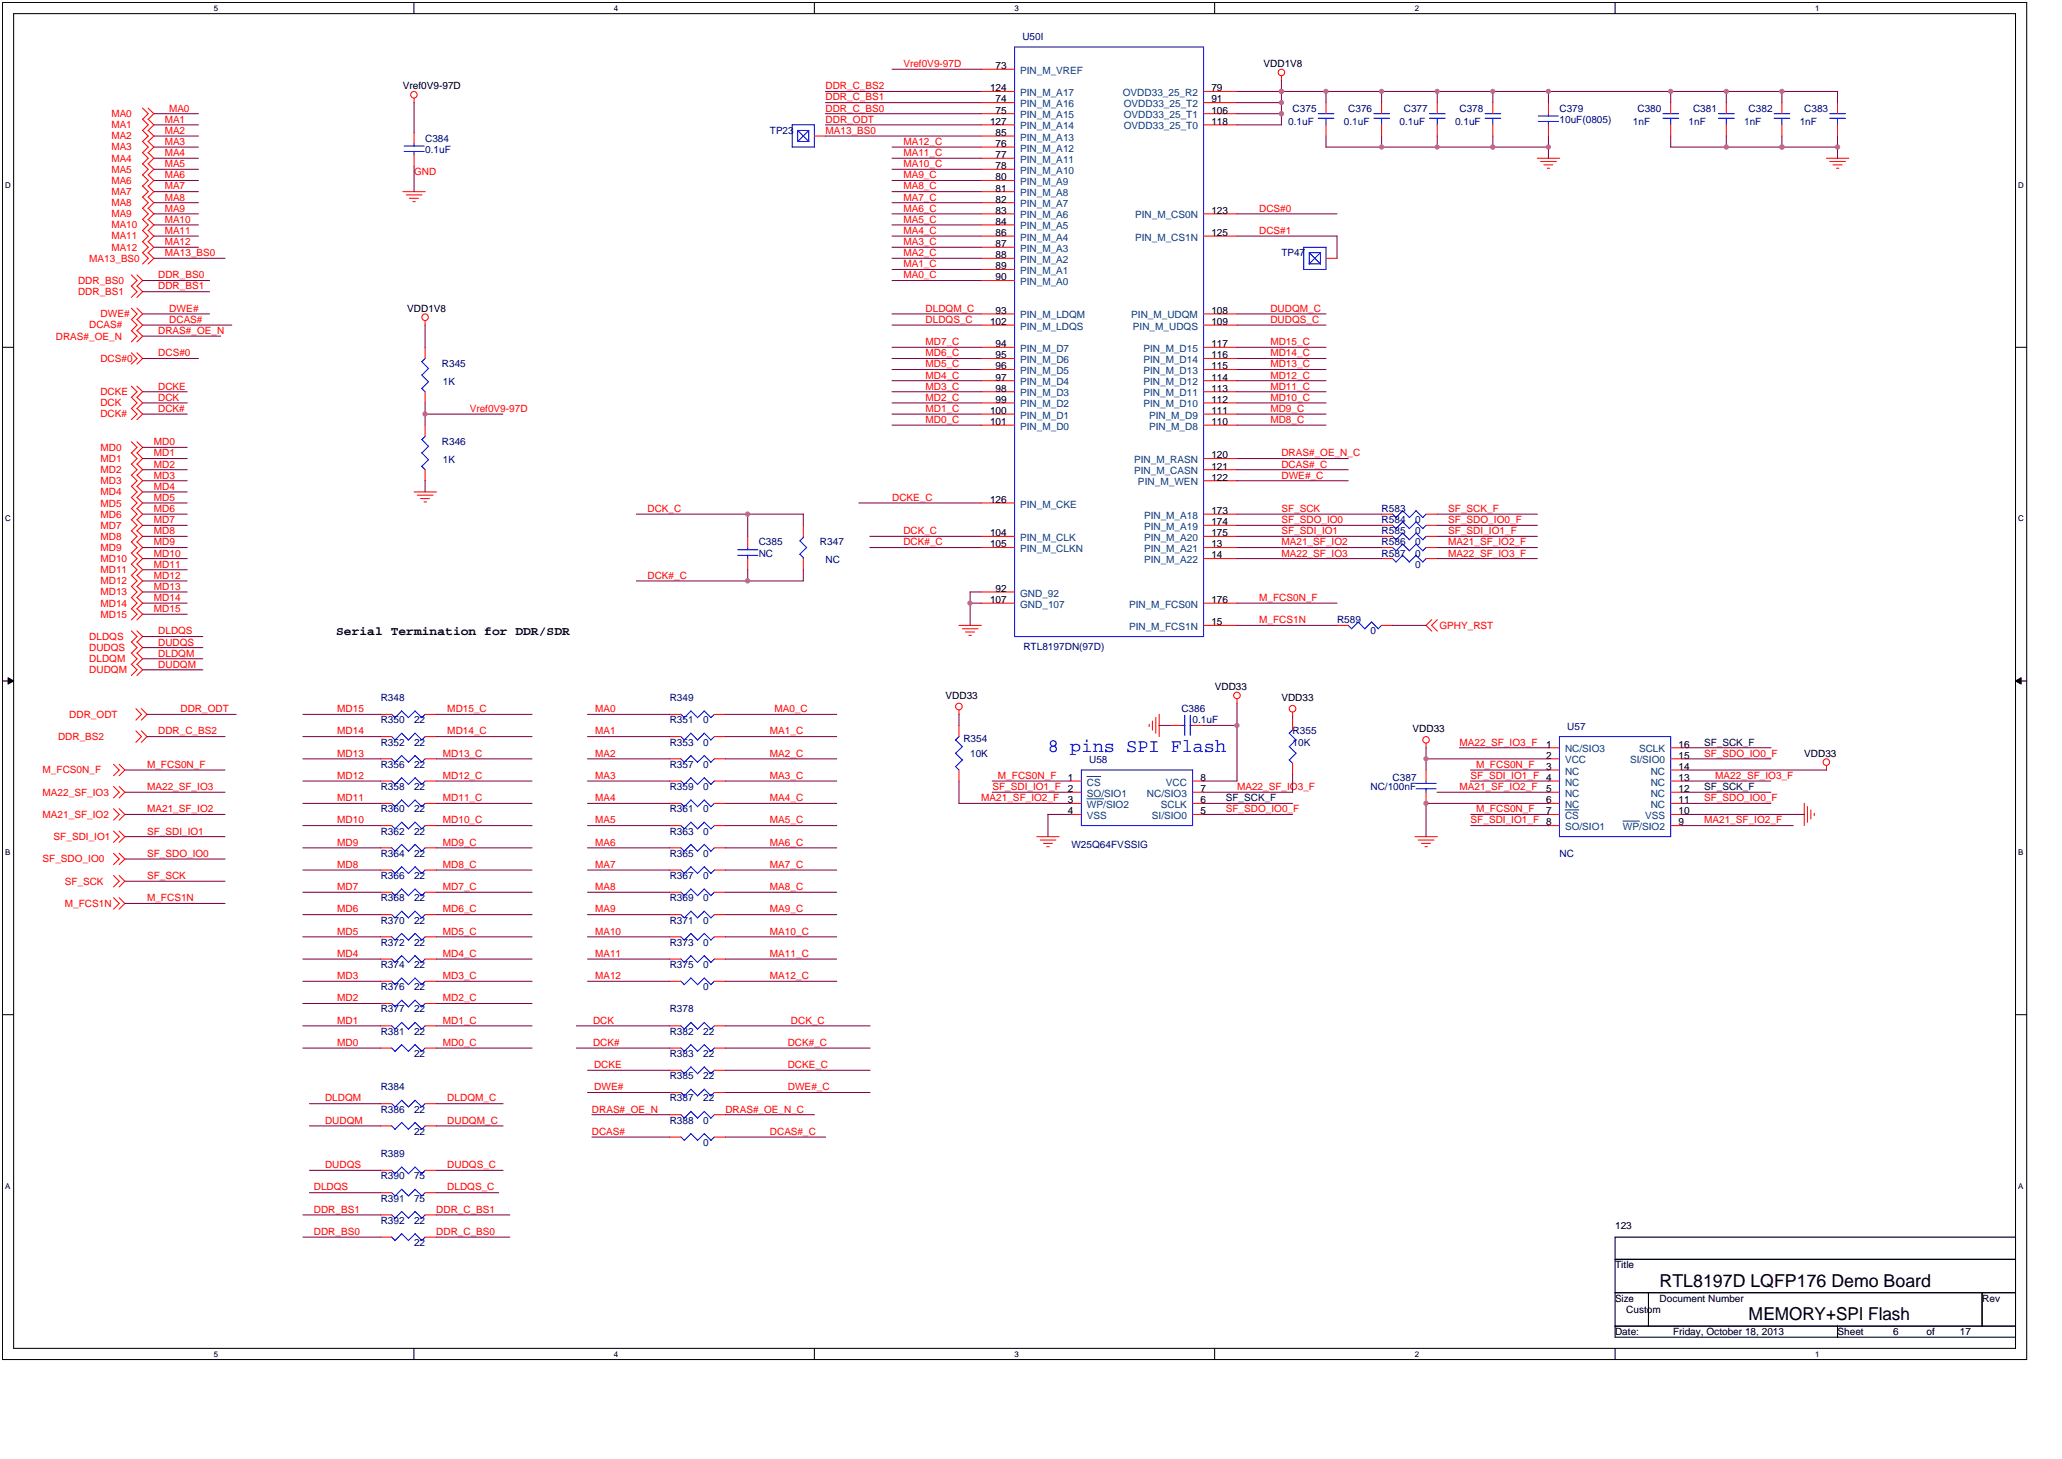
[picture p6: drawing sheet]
<svg xmlns="http://www.w3.org/2000/svg" width="297mm" height="210mm" viewBox="0 0 297 210" stroke-linecap="round" stroke-linejoin="round" font-family="sans-serif">
<defs><g id="words">
<text font-size="2.7" fill="#00f" x="150.8" y="108.2">8 pins SPI Flash</text>
<g font-size="2.6">
<text x="238.8" y="185.1">RTL8197D LQFP176 Demo Board</text>
<text x="251.6" y="189.9">MEMORY+SPI Flash</text>
</g>
<text font-size="1.8" x="48.4" y="91.4">Serial Termination for DDR/SDR</text>
<g font-size="1.4" fill="#000080">
<text x="147.1" y="5.8">U50I</text>
<text x="185.3" y="18">0.1uF</text>
<text x="186" y="16.1">C375</text>
<text x="193.4" y="18">0.1uF</text>
<text x="194" y="16.1">C376</text>
<text x="201.4" y="18">0.1uF</text>
<text x="202" y="16.1">C377</text>
<text x="209.4" y="18">0.1uF</text>
<text x="210" y="16.1">C378</text>
<text x="224.4" y="16.1">C379</text>
<text x="224.4" y="17.6">10uF(0805)</text>
<text x="234.9" y="18">1nF</text>
<text x="235.6" y="16.1">C380</text>
<text x="242.9" y="18">1nF</text>
<text x="243.6" y="16.1">C381</text>
<text x="250.9" y="18">1nF</text>
<text x="251.6" y="16.1">C382</text>
<text x="258.9" y="18">1nF</text>
<text x="259.6" y="16.1">C383</text>
<text x="61.2" y="20.4">C384</text>
<text x="61.2" y="22">0.1uF</text>
<text x="110.8" y="19.3">TP23</text>
<text x="184.4" y="36.9">TP47</text>
<text x="63.6" y="52.9">R345</text>
<text x="63.7" y="55.4">1K</text>
<text x="63.6" y="64.1">R346</text>
<text x="63.7" y="66.6">1K</text>
<text x="198.8" y="73.7">R583</text>
<text x="198.8" y="75.3">R584</text>
<text x="198.8" y="76.9">R585</text>
<text x="203.6" y="75.3">0</text>
<text x="203.6" y="76.9">0</text>
<text x="109.2" y="78.5">C385</text>
<text x="109.2" y="80.1">NC</text>
<text x="118" y="78.5">R347</text>
<text x="118.8" y="81">NC</text>
<text x="198.8" y="80.1">R587</text>
<text x="198.8" y="78.5">R586</text>
<text x="203.6" y="81.7">0</text>
<text x="203.6" y="78.5">0</text>
<text x="203.6" y="80.1">0</text>
<text x="192.4" y="89.7">R589</text>
<text x="147.2" y="93.5">RTL8197DN(97D)</text>
<text x="197.2" y="91.3">0</text>
<text x="54.8" y="100.9">R348</text>
<text x="96.4" y="100.9">R349</text>
<text x="54.8" y="104.1">R350</text>
<text x="54.8" y="107.3">R352</text>
<text x="59.6" y="104.1">22</text>
<text x="59.6" y="107.3">22</text>
<text x="96.4" y="107.3">R353</text>
<text x="96.4" y="104.1">R351</text>
<text x="101.2" y="107.3">0</text>
<text x="101.2" y="104.1">0</text>
<text x="138.6" y="106.8">R354</text>
<text x="170" y="102.5">C386</text>
<text x="171.6" y="104.1">0.1uF</text>
<text x="186" y="105.7">R355</text>
<text x="186" y="107.3">10K</text>
<text x="225.5" y="105">U57</text>
<text x="54.8" y="110.5">R356</text>
<text x="54.8" y="113.7">R358</text>
<text x="59.6" y="113.7">22</text>
<text x="59.6" y="110.5">22</text>
<text x="96.4" y="113.7">R359</text>
<text x="96.4" y="110.5">R357</text>
<text x="101.2" y="113.7">0</text>
<text x="101.2" y="110.5">0</text>
<text x="139.6" y="108.9">10K</text>
<text x="156.7" y="109.8">U58</text>
<text x="197.2" y="113.7">NC/100nF</text>
<text x="200.4" y="112.4">C387</text>
<text x="54.8" y="116.9">R360</text>
<text x="59.6" y="116.9">22</text>
<text x="96.4" y="116.9">R361</text>
<text x="101.2" y="116.9">0</text>
<text x="54.8" y="120.1">R362</text>
<text x="54.8" y="123.3">R364</text>
<text x="59.6" y="123.3">22</text>
<text x="59.6" y="120.1">22</text>
<text x="96.4" y="123.3">R365</text>
<text x="96.4" y="120.1">R363</text>
<text x="101.2" y="120.1">0</text>
<text x="101.2" y="123.3">0</text>
<text x="154.1" y="122">W25Q64FVSSIG</text>
<text x="224.4" y="123.3">NC</text>
<text x="54.8" y="126.5">R366</text>
<text x="54.8" y="129.7">R368</text>
<text x="59.6" y="129.7">22</text>
<text x="59.6" y="126.5">22</text>
<text x="96.4" y="126.5">R367</text>
<text x="96.4" y="129.7">R369</text>
<text x="101.2" y="129.7">0</text>
<text x="101.2" y="126.5">0</text>
<text x="54.8" y="132.9">R370</text>
<text x="54.8" y="136.1">R372</text>
<text x="59.6" y="132.9">22</text>
<text x="59.6" y="136.1">22</text>
<text x="96.4" y="132.9">R371</text>
<text x="96.4" y="136.1">R373</text>
<text x="101.2" y="136.1">0</text>
<text x="101.2" y="132.9">0</text>
<text x="54.8" y="139.3">R374</text>
<text x="54.8" y="142.5">R376</text>
<text x="59.6" y="142.5">22</text>
<text x="59.6" y="139.3">22</text>
<text x="96.4" y="139.3">R375</text>
<text x="101.2" y="142.5">0</text>
<text x="101.2" y="139.3">0</text>
<text x="54.8" y="145.7">R377</text>
<text x="54.8" y="148.9">R381</text>
<text x="59.6" y="148.9">22</text>
<text x="59.6" y="145.7">22</text>
<text x="96.4" y="148.9">R382</text>
<text x="96.4" y="145.7">R378</text>
<text x="101.2" y="148.9">22</text>
<text x="59.6" y="152.1">22</text>
<text x="96.4" y="152.1">R383</text>
<text x="96.4" y="155.3">R385</text>
<text x="101.2" y="152.1">22</text>
<text x="101.2" y="155.3">22</text>
<text x="54.8" y="160.1">R386</text>
<text x="54.8" y="156.9">R384</text>
<text x="59.6" y="160.1">22</text>
<text x="96.4" y="158.5">R387</text>
<text x="96.4" y="161.7">R388</text>
<text x="101.2" y="161.7">0</text>
<text x="101.2" y="158.5">22</text>
<text x="54.8" y="166.5">R389</text>
<text x="59.6" y="163.3">22</text>
<text x="101.2" y="164.9">0</text>
<text x="54.8" y="172.9">R391</text>
<text x="54.8" y="169.7">R390</text>
<text x="59.6" y="172.9">75</text>
<text x="59.6" y="169.7">75</text>
<text x="54.8" y="176.1">R392</text>
<text x="59.6" y="176.1">22</text>
<text x="59.6" y="179.3">22</text>
</g>
<g font-size="1.4" fill="#f00">
<text x="130" y="9.6">Vref0V9-97D</text>
<text x="16" y="16.9">MA0</text>
<text x="23.7" y="17.6">MA1</text>
<text x="24.4" y="16.1">MA0</text>
<text x="118.8" y="16.1">DDR_C_BS0</text>
<text x="118.8" y="12.9">DDR_C_BS2</text>
<text x="118.8" y="14.4">DDR_C_BS1</text>
<text x="118.8" y="17.6">DDR_ODT</text>
<text x="16" y="20.1">MA2</text>
<text x="16" y="21.6">MA3</text>
<text x="16" y="23.3">MA4</text>
<text x="16" y="18.5">MA1</text>
<text x="23.7" y="20.9">MA3</text>
<text x="23.7" y="22.5">MA4</text>
<text x="23.7" y="19.3">MA2</text>
<text x="118.8" y="19.3">MA13_BS0</text>
<text x="130" y="20.9">MA12_C</text>
<text x="130" y="22.5">MA11_C</text>
<text x="16" y="24.9">MA5</text>
<text x="16" y="26.5">MA6</text>
<text x="16" y="28.1">MA7</text>
<text x="16" y="29.6">MA8</text>
<text x="23.7" y="24.1">MA5</text>
<text x="23.7" y="25.6">MA6</text>
<text x="23.7" y="27.3">MA7</text>
<text x="23.7" y="28.9">MA8</text>
<text x="59.6" y="25.2">GND</text>
<text x="130" y="27.3">MA8_C</text>
<text x="130" y="24.1">MA10_C</text>
<text x="130" y="28.9">MA7_C</text>
<text x="130" y="25.6">MA9_C</text>
<text x="16" y="32.9">MA10</text>
<text x="16" y="34.5">MA11</text>
<text x="16" y="31.3">MA9</text>
<text x="23.7" y="30.5">MA9</text>
<text x="23.7" y="35.3">MA12</text>
<text x="23.7" y="33.6">MA11</text>
<text x="23.7" y="32.1">MA10</text>
<text x="130" y="30.5">MA6_C</text>
<text x="130" y="32.1">MA5_C</text>
<text x="130" y="33.6">MA4_C</text>
<text x="130" y="35.3">MA3_C</text>
<text x="181.2" y="30.5">DCS#0</text>
<text x="181.2" y="33.6">DCS#1</text>
<text x="11.2" y="40.9">DDR_BS0</text>
<text x="12.8" y="37.6">MA13_BS0</text>
<text x="16" y="36.1">MA12</text>
<text x="22.8" y="41.6">DDR_BS1</text>
<text x="22.8" y="40.1">DDR_BS0</text>
<text x="23.7" y="36.9">MA13_BS0</text>
<text x="130" y="38.5">MA1_C</text>
<text x="130" y="40.1">MA0_C</text>
<text x="130" y="36.9">MA2_C</text>
<text x="11.2" y="42.5">DDR_BS1</text>
<text x="12.8" y="47.3">DCAS#</text>
<text x="14.4" y="45.6">DWE#</text>
<text x="24.4" y="46.5">DCAS#</text>
<text x="24.4" y="44.9">DWE#</text>
<text x="133.2" y="44.9">DLDQM_C</text>
<text x="133.2" y="46.5">DLDQS_C</text>
<text x="182.8" y="46.5">DUDQS_C</text>
<text x="182.8" y="44.9">DUDQM_C</text>
<text x="8" y="48.9">DRAS#_OE_N</text>
<text x="14.4" y="52.1">DCS#0</text>
<text x="22.8" y="48.1">DRAS#_OE_N</text>
<text x="22.8" y="51.3">DCS#0</text>
<text x="133.2" y="49.6">MD7_C</text>
<text x="133.2" y="51.3">MD6_C</text>
<text x="133.2" y="52.9">MD5_C</text>
<text x="182.8" y="49.6">MD15_C</text>
<text x="182.8" y="51.3">MD14_C</text>
<text x="182.8" y="52.9">MD13_C</text>
<text x="14.4" y="56.9">DCKE</text>
<text x="14.4" y="58.5">DCK</text>
<text x="22.8" y="57.7">DCK</text>
<text x="22.8" y="59.3">DCK#</text>
<text x="22.8" y="56.1">DCKE</text>
<text x="67.6" y="59.3">Vref0V9-97D</text>
<text x="133.2" y="54.5">MD4_C</text>
<text x="133.2" y="56.1">MD3_C</text>
<text x="133.2" y="57.7">MD2_C</text>
<text x="133.2" y="59.3">MD1_C</text>
<text x="182.8" y="54.5">MD12_C</text>
<text x="182.8" y="56.1">MD11_C</text>
<text x="182.8" y="57.7">MD10_C</text>
<text x="182.8" y="59.3">MD9_C</text>
<text x="14.4" y="60.1">DCK#</text>
<text x="14.4" y="64.9">MD0</text>
<text x="22.1" y="65.7">MD1</text>
<text x="22.1" y="64.1">MD0</text>
<text x="133.2" y="60.9">MD0_C</text>
<text x="182.8" y="60.9">MD8_C</text>
<text x="184.4" y="65.7">DRAS#_OE_N_C</text>
<text x="14.4" y="71.3">MD4</text>
<text x="14.4" y="66.5">MD1</text>
<text x="14.4" y="68.1">MD2</text>
<text x="14.4" y="69.7">MD3</text>
<text x="22.1" y="70.5">MD4</text>
<text x="22.1" y="67.3">MD2</text>
<text x="22.1" y="68.9">MD3</text>
<text x="184.4" y="67.3">DCAS#_C</text>
<text x="184.4" y="68.9">DWE#_C</text>
<text x="14.4" y="77.7">MD8</text>
<text x="14.4" y="72.9">MD5</text>
<text x="14.4" y="76.1">MD7</text>
<text x="14.4" y="74.5">MD6</text>
<text x="22.1" y="76.9">MD8</text>
<text x="22.1" y="73.7">MD6</text>
<text x="22.1" y="72.1">MD5</text>
<text x="22.1" y="75.3">MD7</text>
<text x="93.2" y="73.7">DCK_C</text>
<text x="128.4" y="72.1">DCKE_C</text>
<text x="130" y="76.9">DCK_C</text>
<text x="184.4" y="73.7">SF_SCK</text>
<text x="184.4" y="75.3">SF_SDO_IO0</text>
<text x="184.4" y="76.9">SF_SDI_IO1</text>
<text x="208.4" y="73.7">SF_SCK_F</text>
<text x="208.4" y="75.3">SF_SDO_IO0_F</text>
<text x="208.4" y="76.9">SF_SDI_IO1_F</text>
<text x="14.4" y="80.9">MD10</text>
<text x="14.4" y="82.5">MD11</text>
<text x="14.4" y="79.3">MD9</text>
<text x="22.1" y="83.3">MD12</text>
<text x="22.1" y="81.7">MD11</text>
<text x="22.1" y="78.5">MD9</text>
<text x="22.1" y="80.1">MD10</text>
<text x="93.2" y="83.3">DCK#_C</text>
<text x="130" y="78.5">DCK#_C</text>
<text x="184.4" y="78.5">MA21_SF_IO2</text>
<text x="184.4" y="80.1">MA22_SF_IO3</text>
<text x="208.4" y="78.5">MA21_SF_IO2_F</text>
<text x="208.4" y="80.1">MA22_SF_IO3_F</text>
<text x="14.4" y="88.9">MD15</text>
<text x="14.4" y="87.3">MD14</text>
<text x="14.4" y="84.1">MD12</text>
<text x="14.4" y="85.7">MD13</text>
<text x="22.1" y="86.5">MD14</text>
<text x="22.1" y="88.1">MD15</text>
<text x="22.1" y="84.9">MD13</text>
<text x="181.2" y="86.5">M_FCS0N_F</text>
<text x="181.2" y="89.7">M_FCS1N</text>
<text x="12.8" y="95.3">DLDQM</text>
<text x="12.8" y="92.1">DLDQS</text>
<text x="12.8" y="93.7">DUDQS</text>
<text x="22.8" y="91.3">DLDQS</text>
<text x="22.8" y="92.9">DUDQS</text>
<text x="22.8" y="94.5">DLDQM</text>
<text x="207.1" y="90.5">GPHY_RST</text>
<text x="12.8" y="96.9">DUDQM</text>
<text x="22.8" y="96.1">DUDQM</text>
<text x="8.4" y="106.5">DDR_BS2</text>
<text x="10" y="103.3">DDR_ODT</text>
<text x="22.8" y="105.7">DDR_C_BS2</text>
<text x="26" y="102.5">DDR_ODT</text>
<text x="48.5" y="102.5">MD15</text>
<text x="48.5" y="105.7">MD14</text>
<text x="64.4" y="105.7">MD14_C</text>
<text x="64.4" y="102.5">MD15_C</text>
<text x="85.7" y="105.7">MA1</text>
<text x="85.7" y="102.5">MA0</text>
<text x="110.8" y="105.7">MA1_C</text>
<text x="111.4" y="102.5">MA0_C</text>
<text x="210" y="107.3">MA22_SF_IO3_F</text>
<text x="6.1" y="111.3">M_FCS0N_F</text>
<text x="21.2" y="113.7">MA22_SF_IO3</text>
<text x="21.2" y="110.5">M_FCS0N_F</text>
<text x="48.5" y="112.1">MD12</text>
<text x="48.5" y="108.9">MD13</text>
<text x="63.7" y="108.9">MD13_C</text>
<text x="63.7" y="112.1">MD12_C</text>
<text x="85.7" y="108.9">MA2</text>
<text x="85.7" y="112.1">MA3</text>
<text x="110.8" y="112.1">MA3_C</text>
<text x="110.8" y="108.9">MA2_C</text>
<text x="142.8" y="113.7">SF_SDI_IO1_F</text>
<text x="143.6" y="112.1">M_FCS0N_F</text>
<text x="178" y="113.7">MA22_SF_IO3_F</text>
<text x="210" y="113.7">MA21_SF_IO2_F</text>
<text x="211.6" y="112.1">SF_SDI_IO1_F 4</text>
<text x="212.4" y="110.5">M_FCS0N_F</text>
<text x="245.2" y="108.9">SF_SDO_IO0_F</text>
<text x="246.8" y="112.1">MA22_SF_IO3_F</text>
<text x="6.1" y="117.7">MA21_SF_IO2</text>
<text x="6.1" y="114.5">MA22_SF_IO3</text>
<text x="21.2" y="116.9">MA21_SF_IO2</text>
<text x="48.5" y="115.3">MD11</text>
<text x="48.5" y="118.5">MD10</text>
<text x="63.7" y="115.3">MD11_C</text>
<text x="63.7" y="118.5">MD10_C</text>
<text x="85.7" y="115.3">MA4</text>
<text x="85.7" y="118.5">MA5</text>
<text x="110.8" y="118.5">MA5_C</text>
<text x="110.8" y="115.3">MA4_C</text>
<text x="141.2" y="115.3">MA21_SF_IO2_F</text>
<text x="176.4" y="116.9">SF_SDO_IO0_F</text>
<text x="211.6" y="118.5">SF_SDI_IO1_F 8</text>
<text x="212.4" y="116.9">M_FCS0N_F</text>
<text x="245.2" y="118.5">MA21_SF_IO2_F</text>
<text x="245.2" y="115.3">SF_SDO_IO0_F</text>
<text x="6.1" y="124.1">SF_SDO_IO0</text>
<text x="7.7" y="120.9">SF_SDI_IO1</text>
<text x="21.2" y="120.1">SF_SDI_IO1</text>
<text x="21.2" y="123.3">SF_SDO_IO0</text>
<text x="48.5" y="121.7">MD9</text>
<text x="48.5" y="124.9">MD8</text>
<text x="63.7" y="121.7">MD9_C</text>
<text x="63.7" y="124.9">MD8_C</text>
<text x="85.7" y="124.9">MA7</text>
<text x="85.7" y="121.7">MA6</text>
<text x="110.8" y="121.7">MA6_C</text>
<text x="110.8" y="124.9">MA7_C</text>
<text x="9.3" y="130.5">M_FCS1N</text>
<text x="9.3" y="127.3">SF_SCK</text>
<text x="21.2" y="126.5">SF_SCK</text>
<text x="21.2" y="129.7">M_FCS1N</text>
<text x="48.5" y="128.1">MD7</text>
<text x="48.5" y="131.3">MD6</text>
<text x="63.7" y="128.1">MD7_C</text>
<text x="63.7" y="131.3">MD6_C</text>
<text x="85.7" y="131.3">MA9</text>
<text x="85.7" y="128.1">MA8</text>
<text x="110.8" y="128.1">MA8_C</text>
<text x="110.8" y="131.3">MA9_C</text>
<text x="48.5" y="134.5">MD5</text>
<text x="48.5" y="137.7">MD4</text>
<text x="63.7" y="137.7">MD4_C</text>
<text x="63.7" y="134.5">MD5_C</text>
<text x="85.7" y="134.5">MA10</text>
<text x="85.7" y="137.7">MA11</text>
<text x="110.8" y="137.7">MA11_C</text>
<text x="110.8" y="134.5">MA10_C</text>
<text x="48.5" y="140.9">MD3</text>
<text x="63.7" y="140.9">MD3_C</text>
<text x="85.7" y="140.9">MA12</text>
<text x="110.8" y="140.9">MA12_C</text>
<text x="48.5" y="147.3">MD1</text>
<text x="48.5" y="144.1">MD2</text>
<text x="63.7" y="144.1">MD2_C</text>
<text x="63.7" y="147.3">MD1_C</text>
<text x="85.3" y="147.3">DCK</text>
<text x="113.8" y="147.3">DCK_C</text>
<text x="48.5" y="150.5">MD0</text>
<text x="63.7" y="150.5">MD0_C</text>
<text x="85.3" y="150.5">DCK#</text>
<text x="85.5" y="153.7">DCKE</text>
<text x="113.3" y="150.5">DCK#_C</text>
<text x="113.3" y="153.7">DCKE_C</text>
<text x="46.8" y="161.7">DUDQM</text>
<text x="46.8" y="158.5">DLDQM</text>
<text x="64.4" y="161.7">DUDQM_C</text>
<text x="64.4" y="158.5">DLDQM_C</text>
<text x="85.2" y="160.1">DRAS#_OE_N</text>
<text x="85.5" y="156.9">DWE#</text>
<text x="104.4" y="160.1">DRAS#_OE_N_C</text>
<text x="113.3" y="156.9">DWE#_C</text>
<text x="85.2" y="163.3">DCAS#</text>
<text x="110.8" y="163.3">DCAS#_C</text>
<text x="45.2" y="171.3">DLDQS</text>
<text x="46.8" y="168.1">DUDQS</text>
<text x="64.4" y="171.3">DLDQS_C</text>
<text x="64.4" y="168.1">DUDQS_C</text>
<text x="45.2" y="174.5">DDR_BS1</text>
<text x="45.2" y="177.7">DDR_BS0</text>
<text x="62.8" y="177.7">DDR_C_BS0</text>
<text x="62.8" y="174.5">DDR_C_BS1</text>
</g>
<g font-size="1.4">
<text x="143.2" y="9.9">73</text>
<text x="181.8" y="9.6">VDD1V8</text>
<text x="58" y="12.9">Vref0V9-97D</text>
<text x="142.4" y="17.9">127</text>
<text x="142.4" y="13.1">124</text>
<text x="143.2" y="14.7">74</text>
<text x="143.2" y="16.3">75</text>
<text x="174.3" y="13.1">79</text>
<text x="174.3" y="14.7">91</text>
<text x="174.3" y="16.3">106</text>
<text x="174.3" y="17.9">118</text>
<text x="143.2" y="19.6">85</text>
<text x="143.2" y="21.1">76</text>
<text x="143.2" y="22.7">77</text>
<text x="143.2" y="24.3">78</text>
<text x="143.2" y="25.9">80</text>
<text x="143.2" y="27.6">81</text>
<text x="143.2" y="29.1">82</text>
<text x="143.2" y="30.7">83</text>
<text x="143.2" y="32.3">84</text>
<text x="143.2" y="33.9">86</text>
<text x="143.2" y="35.6">87</text>
<text x="174.3" y="30.7">123</text>
<text x="174.3" y="33.9">125</text>
<text x="143.2" y="37.1">88</text>
<text x="143.2" y="38.7">89</text>
<text x="143.2" y="40.3">90</text>
<text x="58.6" y="44.9">VDD1V8</text>
<text x="142.4" y="46.8">102</text>
<text x="143.2" y="45.1">93</text>
<text x="174.3" y="45.1">108</text>
<text x="174.3" y="46.8">109</text>
<text x="143.2" y="49.9">94</text>
<text x="143.2" y="51.6">95</text>
<text x="143.2" y="53.1">96</text>
<text x="174.3" y="49.9">117</text>
<text x="174.3" y="51.6">116</text>
<text x="174.3" y="53.1">115</text>
<text x="142.4" y="59.6">100</text>
<text x="143.2" y="54.8">97</text>
<text x="143.2" y="56.3">98</text>
<text x="143.2" y="57.9">99</text>
<text x="174.3" y="54.8">114</text>
<text x="174.3" y="56.3">113</text>
<text x="174.3" y="57.9">112</text>
<text x="174.3" y="59.6">111</text>
<text x="142.4" y="61.1">101</text>
<text x="174.3" y="61.1">110</text>
<text x="174.3" y="65.9">120</text>
<text x="174.3" y="67.6">121</text>
<text x="174.3" y="69.1">122</text>
<text x="142.4" y="72.3">126</text>
<text x="142.4" y="77.1">104</text>
<text x="174.3" y="73.9">173</text>
<text x="174.3" y="75.6">174</text>
<text x="174.3" y="77.1">175</text>
<text x="142.4" y="78.8">105</text>
<text x="174.3" y="78.8">13</text>
<text x="174.3" y="80.3">14</text>
<text x="142.4" y="86.8">107</text>
<text x="143.2" y="85.1">92</text>
<text x="174.3" y="86.8">176</text>
<text x="174.3" y="90">15</text>
<text x="136.1" y="100.5">VDD33</text>
<text x="174.8" y="99.3">VDD33</text>
<text x="184.4" y="100.9">VDD33</text>
<text x="203.3" y="105.3">VDD33</text>
<text x="222.5" y="107.6">1</text>
<text x="241.5" y="107.6">16</text>
<text x="153.7" y="112.3">1</text>
<text x="153.7" y="114">2</text>
<text x="172.7" y="112.3">8</text>
<text x="172.7" y="114">7</text>
<text x="222.5" y="109.1">2</text>
<text x="222.5" y="110.8">3</text>
<text x="222.5" y="114">5</text>
<text x="241.5" y="109.1">15</text>
<text x="241.5" y="110.8">14</text>
<text x="241.5" y="112.3">13</text>
<text x="241.5" y="114">12</text>
<text x="259.6" y="108.9">VDD33</text>
<text x="153.7" y="115.6">3</text>
<text x="153.7" y="117.2">4</text>
<text x="172.7" y="115.6">6</text>
<text x="172.7" y="117.2">5</text>
<text x="222.5" y="115.6">6</text>
<text x="222.5" y="117.2">7</text>
<text x="241.5" y="115.6">11</text>
<text x="241.5" y="117.2">10</text>
<text x="241.5" y="118.8">9</text>
<text x="232.4" y="176.9">123</text>
<text x="232.4" y="182.5">Title</text>
<text x="232.4" y="187.3">Size</text>
<text x="234" y="188.9">Custom</text>
<text x="238.8" y="187.3">Document Number</text>
<text x="285.2" y="187.3">Rev</text>
<text x="232.4" y="192.1">Date:</text>
<text x="240.7" y="192.1">Friday, October 18, 2013</text>
<text x="264.4" y="192.1">Sheet</text>
<text x="272.4" y="192.1">6</text>
<text x="277.2" y="192.1">of</text>
<text x="282" y="192.1">17</text>
</g>
<g font-size="1.4" fill="#004080">
<text x="146.8" y="10.6">PIN_M_VREF</text>
<text x="146.8" y="15.4">PIN_M_A16</text>
<text x="146.8" y="17">PIN_M_A15</text>
<text x="146.8" y="13.8">PIN_M_A17</text>
<text x="161.6" y="13.8">OVDD33_25_R2</text>
<text x="161.7" y="15.4">OVDD33_25_T2</text>
<text x="161.7" y="17">OVDD33_25_T1</text>
<text x="146.8" y="18.6">PIN_M_A14</text>
<text x="146.8" y="20.2">PIN_M_A13</text>
<text x="146.8" y="21.8">PIN_M_A12</text>
<text x="146.8" y="23.4">PIN_M_A11</text>
<text x="161.7" y="18.6">OVDD33_25_T0</text>
<text x="146.8" y="25">PIN_M_A10</text>
<text x="146.8" y="26.6">PIN_M_A9</text>
<text x="146.8" y="28.2">PIN_M_A8</text>
<text x="146.8" y="29.8">PIN_M_A7</text>
<text x="146.8" y="31.4">PIN_M_A6</text>
<text x="146.8" y="33">PIN_M_A5</text>
<text x="146.8" y="34.6">PIN_M_A4</text>
<text x="163.3" y="31.4">PIN_M_CS0N</text>
<text x="163.3" y="34.6">PIN_M_CS1N</text>
<text x="146.8" y="36.2">PIN_M_A3</text>
<text x="146.8" y="37.8">PIN_M_A2</text>
<text x="146.8" y="39.4">PIN_M_A1</text>
<text x="146.8" y="41">PIN_M_A0</text>
<text x="146.8" y="45.8">PIN_M_LDQM</text>
<text x="146.8" y="47.4">PIN_M_LDQS</text>
<text x="162.8" y="45.8">PIN_M_UDQM</text>
<text x="163" y="47.4">PIN_M_UDQS</text>
<text x="146.8" y="50.6">PIN_M_D7</text>
<text x="146.8" y="52.2">PIN_M_D6</text>
<text x="146.8" y="53.8">PIN_M_D5</text>
<text x="164.5" y="50.6">PIN_M_D15</text>
<text x="164.5" y="52.2">PIN_M_D14</text>
<text x="164.5" y="53.8">PIN_M_D13</text>
<text x="146.8" y="55.4">PIN_M_D4</text>
<text x="146.8" y="57">PIN_M_D3</text>
<text x="146.8" y="58.6">PIN_M_D2</text>
<text x="164.5" y="55.4">PIN_M_D12</text>
<text x="164.5" y="57">PIN_M_D11</text>
<text x="164.5" y="58.6">PIN_M_D10</text>
<text x="146.8" y="60.2">PIN_M_D1</text>
<text x="146.8" y="61.8">PIN_M_D0</text>
<text x="165.3" y="60.2">PIN_M_D9</text>
<text x="165.3" y="61.8">PIN_M_D8</text>
<text x="163.2" y="66.6">PIN_M_RASN</text>
<text x="163.2" y="68.2">PIN_M_CASN</text>
<text x="163.7" y="69.8">PIN_M_WEN</text>
<text x="146.8" y="73">PIN_M_CKE</text>
<text x="146.8" y="77.8">PIN_M_CLK</text>
<text x="164.6" y="74.6">PIN_M_A18</text>
<text x="164.6" y="76.2">PIN_M_A19</text>
<text x="164.6" y="77.8">PIN_M_A20</text>
<text x="146.8" y="79.4">PIN_M_CLKN</text>
<text x="164.6" y="79.4">PIN_M_A21</text>
<text x="164.6" y="81">PIN_M_A22</text>
<text x="146.8" y="85.8">GND_92</text>
<text x="146.8" y="87.4">GND_107</text>
<text x="162.4" y="87.4">PIN_M_FCS0N</text>
<text x="162.4" y="90.6">PIN_M_FCS1N</text>
<text x="156.4" y="113">CS</text>
<text x="167.8" y="113">VCC</text>
<text x="225.2" y="108.2">NC/SIO3</text>
<text x="225.2" y="109.8">VCC</text>
<text x="225.2" y="111.4">NC</text>
<text x="225.2" y="113">NC</text>
<text x="234.5" y="109.8">SI/SIO0</text>
<text x="235.8" y="108.2">SCLK</text>
<text x="237.5" y="111.4">NC</text>
<text x="237.5" y="113">NC</text>
<text x="156.4" y="114.6">SO/SIO1</text>
<text x="156.4" y="116.2">WP/SIO2</text>
<text x="156.4" y="117.8">VSS</text>
<text x="165" y="114.6">NC/SIO3</text>
<text x="165.7" y="117.8">SI/SIO0</text>
<text x="167" y="116.2">SCLK</text>
<text x="225.2" y="114.6">NC</text>
<text x="225.2" y="116.2">NC</text>
<text x="225.2" y="117.8">CS</text>
<text x="225.2" y="119.4">SO/SIO1</text>
<text x="233.5" y="119.4">WP/SIO2</text>
<text x="236.7" y="117.8">VSS</text>
<text x="237.5" y="114.6">NC</text>
<text x="237.5" y="116.2">NC</text>
</g>
<g font-size="1.4" fill="#000040">
<text x="245.2" y="107.3">SF_SCK_F</text>
<text x="245.2" y="113.7">SF_SCK_F</text>
<text x="176.4" y="115.3">SF_SCK_F</text>
</g>
<g font-size="1.1">
<text x="30.7" y="1.5">5</text>
<text x="88.3" y="1.5">4</text>
<text x="146" y="1.5">3</text>
<text x="203.6" y="1.5">2</text>
<text x="261.2" y="1.5">1</text>
<text x=".8" y="27">D</text>
<text x="290.4" y="27">D</text>
<text x=".8" y="75">C</text>
<text x="290.4" y="75">C</text>
<text x=".8" y="123">B</text>
<text x="290.4" y="123">B</text>
<text x=".8" y="171">A</text>
<text x="290.4" y="171">A</text>
<text x="30.7" y="195.2">5</text>
<text x="88.3" y="195.2">4</text>
<text x="146" y="195.2">3</text>
<text x="203.6" y="195.2">2</text>
<text x="261.2" y="195.2">1</text>
</g>
</g></defs>
<path d="M.4 .4h291.2v195.2h-291.2zM2 2h288v192h-288z" fill="none" stroke="#000" stroke-width=".15"/>
<g fill="#fff">
<path d="M30.7 .5h.7v1.3h-.7z"/>
<path d="M30.7 194.2h.7v1.2h-.7z"/>
</g>
<path d="M59.6 .4v1.6M59.6 194v1.6" fill="none" stroke="#000" stroke-width=".15"/>
<g fill="#fff">
<path d="M88.3 .5h.7v1.3h-.7z"/>
<path d="M88.3 194.2h.7v1.2h-.7z"/>
</g>
<path d="M117.2 .4v1.6M117.2 194v1.6" fill="none" stroke="#000" stroke-width=".15"/>
<g fill="#fff">
<path d="M146 .5h.6v1.3h-.6z"/>
<path d="M146 194.2h.6v1.2h-.6z"/>
</g>
<path d="M174.8 .4v1.6M174.8 194v1.6" fill="none" stroke="#000" stroke-width=".15"/>
<g fill="#fff">
<path d="M203.6 .5h.6v1.3h-.6z"/>
<path d="M203.6 194.2h.6v1.2h-.6z"/>
</g>
<path d="M232.4 .4v1.6M232.4 194v1.6" fill="none" stroke="#000" stroke-width=".15"/>
<g fill="#fff">
<path d="M261.2 .5h.6v1.3h-.6z"/>
<path d="M261.2 194.2h.6v1.2h-.6z"/>
<path d="M.8 26h.8v1.2h-.8z"/>
<path d="M290.4 26h.8v1.2h-.8z"/>
<path d="M.8 74h.8v1.2h-.8z"/>
<path d="M290.4 74h.8v1.2h-.8z"/>
</g>
<path d="M.4 50h1.6M290 50h1.6" fill="none" stroke="#000" stroke-width=".15"/>
<g fill="#fff">
<path d="M.8 122h.7v1.2h-.7z"/>
<path d="M290.4 122h.7v1.2h-.7z"/>
</g>
<path d="M.4 98h1.6M290 98h1.6" fill="none" stroke="#000" stroke-width=".15"/>
<path d="M1.2 97.5l.8 .5-.8 .4zM290 98l.8-.5v.9z" fill="#000"/>
<path d="M1.2 97.5l.8 .5-.8 .4zM290 98l.8-.5v.9z" fill="none" stroke="#000" stroke-width=".14"/>
<g fill="#fff">
<path d="M.8 170h.7v1.3h-.7z"/>
<path d="M290.4 170h.7v1.3h-.7z"/>
</g>
<path d="M.4 146h1.6M290 146h1.6M232.4 178h57.6v14.4h-57.6zM232.4 181.2h57.6M232.4 186h57.6M232.4 190.8h57.6M237.2 186v4.8M264.4 190.8v1.6M285.2 186v4.8" fill="none" stroke="#000" stroke-width=".15"/>
<g fill="none" stroke="#f00" stroke-width=".15">
<path d="M20.5 18.7l.8 .9-.8 .8M20.5 15.6l.8 .8-.8 .8M20.5 17.1l.8 .9-.8 .8M21.3 18.7l.8 .9-.8 .8M21.3 15.6l.8 .8-.8 .8M21.3 17.1l.8 .9-.8 .8M59.6 14.1v.7M59.6 19.1v1.6M117.2 19.6h1.6M141.2 19.6h4.8M141.2 10h4.8M141.2 14.8h4.8"/>
<path d="M141.2 16.4h4.8M141.2 18h4.8M141.2 13.2h4.8M173.2 14.8h4.8M173.2 16.4h4.8M173.2 18h4.8M173.2 13.2h4.8M184.4 10.9v.7M190.8 14.8v1.6M190.8 18v1.6M198.8 14.8v1.6M198.8 18v1.6"/>
<path d="M206.8 14.8v1.6M206.8 18v1.6M214.8 14.8v1.6M214.8 18v1.6M222.8 14.8v1.6M222.8 18v1.6M240.4 14.8v1.6M240.4 18v1.6M248.4 14.8v1.6M248.4 18v1.6M256.4 14.8v1.6M256.4 18v1.6"/>
<path d="M264.4 14.8v1.6M264.4 18v1.6M18.9 39.6l.8 .8-.8 .8M19.7 39.6l.8 .8-.8 .8M20.5 23.6l.8 .8-.8 .8M20.5 25.1l.8 .9-.8 .8M20.5 31.6l.8 .8-.8 .8M20.5 34.7l.8 .9-.8 .8M20.5 26.7l.8 .9-.8 .8M20.5 28.3l.8 .9-.8 .8M20.5 33.1l.8 .9-.8 .8M20.5 20.3l.8 .9-.8 .8"/>
<path d="M20.5 29.9l.8 .9-.8 .8M20.5 21.9l.8 .9-.8 .8M20.5 36.3l.8 .9-.8 .8M21.3 23.6l.8 .8-.8 .8M21.3 25.1l.8 .9-.8 .8M21.3 31.6l.8 .8-.8 .8M21.3 34.7l.8 .9-.8 .8M21.3 26.7l.8 .9-.8 .8M21.3 28.3l.8 .9-.8 .8M21.3 33.1l.8 .9-.8 .8M21.3 20.3l.8 .9-.8 .8M21.3 29.9l.8 .9-.8 .8"/>
<path d="M21.3 21.9l.8 .9-.8 .8M21.3 36.3l.8 .9-.8 .8M58 27.6h3.2M58.5 28h2.2M58.9 28.5h1.3M59.4 29h.3M59.6 22.3v1.6M141.2 27.6h4.8M141.2 22.8h4.8M141.2 37.2h4.8M141.2 21.2h4.8M141.2 24.4h4.8"/>
<path d="M141.2 26h4.8M141.2 29.2h4.8M141.2 30.8h4.8M141.2 32.4h4.8M141.2 34h4.8M141.2 35.6h4.8M141.2 38.8h4.8M173.2 30.8h4.8M173.2 34h4.8M190.8 37.2h1.6M221.2 22.8h3.2M221.7 23.2h2.2"/>
<path d="M222.1 23.7h1.3M222.6 24.2h.4M262.8 22.8h3.2M263.3 23.2h2.2M263.7 23.7h1.3M264.2 24.2h.4M18.9 58.8l.8 .8-.8 .8M18.9 41.1l.8 .9-.8 .8M18.9 55.6l.8 .8-.8 .8M18.9 45.9l.8 .9-.8 .8M18.9 50.8l.8 .8-.8 .8M18.9 57.1l.8 .9-.8 .8"/>
<path d="M18.9 44.3l.8 .9-.8 .8M18.9 47.6l.8 .8-.8 .8M19.7 58.8l.8 .8-.8 .8M19.7 41.1l.8 .9-.8 .8M19.7 55.6l.8 .8-.8 .8M19.7 45.9l.8 .9-.8 .8M19.7 50.8l.8 .8-.8 .8M19.7 57.1l.8 .9-.8 .8M19.7 44.3l.8 .9-.8 .8M19.7 47.6l.8 .8-.8 .8M61.2 46.1v.7M61.2 50v1.6"/>
<path d="M61.2 56.4v1.6M141.2 45.2h4.8M141.2 50h4.8M141.2 51.6h4.8M141.2 53.2h4.8M141.2 54.8h4.8M141.2 56.4h4.8M141.2 58h4.8M141.2 59.6h4.8M141.2 40.4h4.8M141.2 46.8h4.8M173.2 45.2h4.8"/>
<path d="M173.2 50h4.8M173.2 51.6h4.8M173.2 53.2h4.8M173.2 54.8h4.8M173.2 56.4h4.8M173.2 58h4.8M173.2 59.6h4.8M173.2 46.8h4.8M18.9 76.3l.8 .9-.8 .8M18.9 63.6l.8 .8-.8 .8M18.9 79.6l.8 .8-.8 .8M18.9 69.9l.8 .9-.8 .8"/>
<path d="M18.9 71.6l.8 .8-.8 .8M18.9 65.1l.8 .9-.8 .8M18.9 66.8l.8 .8-.8 .8M18.9 68.3l.8 .9-.8 .8M18.9 77.9l.8 .9-.8 .8M18.9 74.8l.8 .8-.8 .8M18.9 73.1l.8 .9-.8 .8M19.7 76.3l.8 .9-.8 .8M19.7 63.6l.8 .8-.8 .8M19.7 79.6l.8 .8-.8 .8M19.7 69.9l.8 .9-.8 .8M19.7 71.6l.8 .8-.8 .8"/>
<path d="M19.7 65.1l.8 .9-.8 .8M19.7 66.8l.8 .8-.8 .8M19.7 68.3l.8 .9-.8 .8M19.7 77.9l.8 .9-.8 .8M19.7 74.8l.8 .8-.8 .8M19.7 73.1l.8 .9-.8 .8M59.6 70.8h3.2M60 71.2h2.3M60.5 71.7h1.3M61 72.2h.4M61.2 61.2v1.6M61.2 67.6v1.6"/>
<path d="M107.6 77.2v1.6M115.6 75.6v1.6M141.2 61.2h4.8M141.2 72.4h4.8M141.2 77.2h4.8M141.2 78.8h4.8M173.2 74h4.8M173.2 75.6h4.8M173.2 61.2h4.8M173.2 77.2h4.8M173.2 78.8h4.8M173.2 66h4.8"/>
<path d="M173.2 67.6h4.8M173.2 69.2h4.8M198.8 74h1.6M198.8 75.6h1.6M198.8 77.2h1.6M198.8 78.8h1.6M205.2 74h1.6M205.2 75.6h1.6M205.2 77.2h1.6M205.2 78.8h1.6M18.9 94l.8 .8-.8 .8M18.9 87.6l.8 .8-.8 .8"/>
<path d="M18.9 81.1l.8 .9-.8 .8M18.9 90.8l.8 .8-.8 .8M18.9 92.3l.8 .9-.8 .8M18.9 86l.8 .8-.8 .8M18.9 82.8l.8 .8-.8 .8M18.9 84.3l.8 .9-.8 .8M18.9 95.6l.8 .8-.8 .8M19.7 94l.8 .8-.8 .8M19.7 87.6l.8 .8-.8 .8M19.7 81.1l.8 .9-.8 .8M19.7 90.8l.8 .8-.8 .8M19.7 92.3l.8 .9-.8 .8"/>
<path d="M19.7 86l.8 .8-.8 .8M19.7 82.8l.8 .8-.8 .8M19.7 84.3l.8 .9-.8 .8M19.7 95.6l.8 .8-.8 .8M107.6 80.4v1.6M115.6 80.4v1.6M138 90h3.2M138.5 90.5h2.2M138.9 90.9h1.3M139.4 91.4h.4M141.2 85.2h4.8M141.2 86.8h4.8"/>
<path d="M173.2 90h4.8M173.2 80.4h4.8M173.2 86.8h4.8M192.4 90h1.6M198.8 90h1.6M198.8 80.4h1.6M205.2 80.4h1.6M206 89.1l-.8 .9 .8 .8M206.8 89.1l-.8 .9 .8 .8M16.3 116.3l.9 .9-.9 .8M16.3 113.1l.9 .9-.9 .8M16.3 119.6l.9 .8-.9 .8"/>
<path d="M16.3 110l.9 .8-.9 .8M17.1 116.3l.9 .9-.9 .8M17.1 113.1l.9 .9-.9 .8M17.1 119.6l.9 .8-.9 .8M17.1 110l.9 .8-.9 .8M19.6 102l.8 .8-.8 .8M19.6 105.1l.8 .9-.8 .8M20.3 102l.9 .8-.9 .8M20.3 105.1l.9 .9-.9 .8M54.8 112.4h1.6M54.8 115.6h1.6M54.8 102.8h1.6"/>
<path d="M54.8 106h1.6M54.8 109.2h1.6M54.8 118.8h1.6M61.2 112.4h1.6M61.2 115.6h1.6M61.2 102.8h1.6M61.2 106h1.6M61.2 109.2h1.6M61.2 118.8h1.6M96.4 112.4h1.6M96.4 115.6h1.6M96.4 102.8h1.6"/>
<path d="M96.4 106h1.6M96.4 109.2h1.6M96.4 118.8h1.6M102.8 112.4h1.6M102.8 115.6h1.6M102.8 102.8h1.6M102.8 106h1.6M102.8 109.2h1.6M102.8 118.8h1.6M138 102.1v.7M138 104.4v1.6M138 110.8v1.6"/>
<path d="M154 112.4h1.6M154 114h1.6M154 115.6h1.6M154 117.2h1.6M165.3 104.2v.3M165.8 103.7v1.3M166.3 103.2v2.3M166.8 102.8v3.2M168.4 104.4h1.6M171.6 112.4h1.6M171.6 114h1.6M171.6 115.6h1.6"/>
<path d="M171.6 117.2h1.6M171.6 104.4h1.6M178 100.5v.7M186 102.5v.6M186 103.4v1.6M186 109.8v1.6M205.2 106.9v.7M205.2 110.8v1.6M205.2 114v1.6M222.8 112.4h1.6M222.8 114h1.6M222.8 115.6h1.6"/>
<path d="M222.8 117.2h1.6M222.8 109.2h1.6M222.8 107.6h1.6M222.8 110.8h1.6M222.8 118.8h1.6M240.4 112.4h1.6M240.4 114h1.6M240.4 115.6h1.6M240.4 117.2h1.6M240.4 109.2h1.6M240.4 107.6h1.6M240.4 110.8h1.6"/>
<path d="M240.4 118.8h1.6M259.6 115.6v3.2M260.1 116v2.3M260.6 116.5v1.3M261 117v.3M262.8 110.1v.7M16.3 129.2l.9 .8-.9 .8M16.3 122.8l.9 .8-.9 .8M16.3 126l.9 .8-.9 .8M17.1 129.2l.9 .8-.9 .8M17.1 122.8l.9 .8-.9 .8M17.1 126l.9 .8-.9 .8"/>
<path d="M54.8 134.8h1.6M54.8 128.4h1.6M54.8 122h1.6M54.8 125.2h1.6M54.8 131.6h1.6M54.8 138h1.6M61.2 134.8h1.6M61.2 128.4h1.6M61.2 122h1.6M61.2 125.2h1.6M61.2 131.6h1.6M61.2 138h1.6"/>
<path d="M96.4 134.8h1.6M96.4 128.4h1.6M96.4 122h1.6M96.4 125.2h1.6M96.4 131.6h1.6M96.4 138h1.6M102.8 134.8h1.6M102.8 128.4h1.6M102.8 122h1.6M102.8 125.2h1.6M102.8 131.6h1.6M102.8 138h1.6"/>
<path d="M149.2 120.4h3.2M149.7 120.9h2.2M150.1 121.3h1.3M150.6 121.8h.4M203.6 120.4h3.2M204.1 120.9h2.2M204.5 121.3h1.3M205 121.8h.4M54.8 150.8h1.6M54.8 147.6h1.6M54.8 141.2h1.6M54.8 158.8h1.6"/>
<path d="M54.8 144.4h1.6M61.2 150.8h1.6M61.2 147.6h1.6M61.2 141.2h1.6M61.2 158.8h1.6M61.2 144.4h1.6M96.4 150.8h1.6M96.4 147.6h1.6M96.4 141.2h1.6M96.4 154h1.6M96.4 157.2h1.6M102.8 150.8h1.6"/>
<path d="M102.8 147.6h1.6M102.8 141.2h1.6M102.8 154h1.6M102.8 157.2h1.6M54.8 162h1.6M54.8 174.8h1.6M54.8 171.6h1.6M54.8 168.4h1.6M54.8 178h1.6M61.2 162h1.6M61.2 174.8h1.6M61.2 171.6h1.6"/>
<path d="M61.2 168.4h1.6M61.2 178h1.6M96.4 160.4h1.6M96.4 163.6h1.6M102.8 160.4h1.6M102.8 163.6h1.6"/>
<circle cx="59.6" cy="13.6" r=".47"/>
<circle cx="184.4" cy="10.4" r=".47"/>
<circle cx="61.2" cy="45.6" r=".47"/>
<circle cx="138" cy="101.6" r=".48"/>
<circle cx="178" cy="100" r=".47"/>
<circle cx="186" cy="102" r=".48"/>
<circle cx="205.2" cy="106.4" r=".47"/>
<circle cx="262.8" cy="109.6" r=".47"/>
</g>
<g fill="none" stroke="#00f" stroke-width=".15">
<path d="M114 18h3.2v3.2h-3.2zM114.8 18.8l1.6 1.6M114.8 18.8h1.6M114.8 18.8v1.6h1.6v-1.6M116.4 18.8l-1.6 1.6M146 6.8h27.2v84.8h-27.2zM189.7 16.4h2.2M189.7 17h2.2M190.8 17v1M197.7 16.4h2.2M197.7 17h2.2M198.8 17v1"/>
<path d="M205.7 16.4h2.2M205.7 17h2.2M206.8 17v1M213.7 16.4h2.2M213.7 17h2.2M214.8 17v1M221.3 17.5h2.9M221.3 16.7h2.9M222.8 16.4v.3M222.8 17.5v.5M239.3 16.4h2.2M239.3 17h2.2"/>
<path d="M240.4 17v1M247.3 16.4h2.2M247.3 17h2.2M248.4 17v1M255.3 16.4h2.2M255.3 17h2.2M256.4 17v1M263.3 16.4h2.2M263.3 17h2.2M264.4 17v1M58.1 21.8h2.9M58.1 21h2.9"/>
<path d="M59.6 20.7v.3M59.6 21.8v.5M187.6 35.6h3.2v3.2h-3.2zM188.4 36.4l1.6 1.6M188.4 36.4h1.6M188.4 36.4v1.6h1.6v-1.6M190 36.4l-1.6 1.6M60.7 55.9l.5 .5M60.7 52l1 1M61.2 51.6l-.5 .4M61.7 54.9l-1 1M61.7 53l-1 .9 1 1"/>
<path d="M60.7 65.1l1 1M60.7 63.2l1 1M61.2 62.8l-.5 .4M61.7 66.1l-1 1 .5 .5M61.7 64.2l-1 1M106.1 79.9h2.9M106.1 79.1h2.9M107.6 78.8v.3M107.6 79.9v.5M115.1 77.8l1 1M115.1 79.7l.5 .5M115.6 77.3l-.5 .5"/>
<path d="M115.6 77.2v.2M116 78.8l-.9 .9M200.4 73.9l.5 .6M200.4 75.6l.5 .4M200.4 78.8l.5 .4M201.8 79.9l1 .9M201.8 73.5l1 1M201.8 75.1l1 .9M201.8 76.7l1 1M201.8 78.3l1 .9M201.8 79.9l-1 1-.4-.6M201.8 73.5l-1 1"/>
<path d="M201.8 75.1l-1 1M201.8 76.7l-1 1-.4-.6M201.8 78.3l-1 1M203.7 73.5l1 1M203.7 75.1l1 .9M203.7 73.5l-.9 1M203.7 75.1l-.9 1M204.7 79.2l-1-.9-.9 1M205.2 74l-.5 .5M205.2 75.6l-.5 .5M205.2 77.2l-.5 .5-1-1-.9 1M205.2 78.8l-.5 .5"/>
<path d="M115.6 80.2v.2M195.4 89.5l1 1 1-1M195.4 89.5l-.9 1-.5-.5M197.3 89.5l1 1M198.8 90l-.5 .5M205.2 80.4l-.5 .5-1-1-.9 1M56.3 112.3l.5 .6M56.3 102.8l.5 .4M56.3 115.6l.5 .4M56.3 118.8l.5 .4M57.8 111.9l1 1M57.8 102.3l1 .9"/>
<path d="M57.8 105.5l1 1M57.8 115.1l1 .9M57.8 108.7l1 1M57.8 118.3l1 .9M57.8 111.9l-1 1M57.8 102.3l-1 1M57.8 105.5l-1 1-.5-.5M57.8 115.1l-1 1M57.8 108.7l-1 1-.5-.6M57.8 118.3l-1 1M59.7 111.9l1 1M59.7 102.3l1 .9"/>
<path d="M59.7 105.5l1 1 .5-.5M59.7 115.1l1 .9M59.7 108.7l1 1 .5-.5M59.7 118.3l1 .9M59.7 111.9l-.9 1M59.7 102.3l-.9 1M59.7 105.5l-.9 1M59.7 115.1l-.9 1M59.7 108.7l-.9 1M59.7 118.3l-.9 1M61.2 112.4l-.5 .5M61.2 102.8l-.5 .5"/>
<path d="M61.2 115.6l-.5 .5M61.2 118.8l-.5 .5M98 115.6l.5 .4M98 112.3l.5 .6M98 118.8l.5 .4M98 102.8l.5 .4M99.4 115.1l1 .9M99.4 111.9l1 1M99.4 108.7l.9 1 1-1M99.4 118.3l1 .9M99.4 105.5l.9 1 1-1M99.4 102.3l1 .9"/>
<path d="M99.4 115.1l-1 1M99.4 111.9l-1 1M99.4 108.7l-1 1-.4-.6M99.4 118.3l-1 1M99.4 105.5l-1 1-.4-.5M99.4 102.3l-1 1M101.3 115.1l1 .9M101.3 111.9l1 1M101.3 108.7l1 1M101.3 118.3l1 .9M101.3 105.5l1 1M101.3 102.3l1 .9"/>
<path d="M101.3 115.1l-1 1M101.3 111.9l-1 1M101.3 118.3l-1 1M101.3 102.3l-1 1M102.8 115.6l-.5 .5M102.8 109.2l-.5 .5M102.8 112.4l-.5 .5M102.8 118.8l-.5 .5M102.8 106l-.5 .5M102.8 102.8l-.5 .5M137.5 108.3l1 1M137.5 106.4l1 1"/>
<path d="M138 106l-.5 .5M138.5 109.3l-1 1 .5 .5M138.5 107.4l-1 1M155.6 110.8h16v8h-16zM170 104.4h.5M170.5 102.9v2.9M171.2 104.4h.4M171.3 102.9v2.9M185.5 109.3l.5 .5M185.5 107.4l1 1M185.5 105.5l1 1M186 105l-.5 .5"/>
<path d="M186.5 108.3l-1 1M186.5 106.4l-1 1M203.7 113.5h2.9M203.7 112.7h2.9M205.2 112.4v.3M205.2 113.5v.5M224.4 106h16v14.4h-16zM56.3 128.3l.5 .6M56.3 125.2l.5 .5M56.3 131.6l.5 .5M56.3 134.8l.5 .4M56.3 138l.5 .5"/>
<path d="M57.8 127.9l1 1M57.8 121.5l1 1M57.8 124.7l1 1M57.8 131.1l1 1M57.8 134.3l1 .9M57.8 137.5l1 1M57.8 127.9l-1 1M57.8 121.5l-1 1-.5-.5M57.8 124.7l-1 1M57.8 131.1l-1 1M57.8 134.3l-1 1M57.8 137.5l-1 1"/>
<path d="M59.7 127.9l1 1M59.7 124.7l1 1M59.7 131.1l1 1M59.7 127.9l-.9 1M59.7 124.7l-.9 1M59.7 131.1l-.9 1M60.7 135.2l-1-.9-.9 1M60.7 138.5l-1-1-.9 1M61.2 128.4l-.5 .5M61.2 122l-.5 .5-1-1-.9 1M61.2 125.2l-.5 .5M61.2 131.6l-.5 .5"/>
<path d="M61.2 134.8l-.5 .5M61.2 138l-.5 .5M98 134.8l.5 .4M98 128.3l.5 .6M98 125.2l.5 .5M98 131.6l.5 .5M98 138l.5 .5M99.4 134.3l1 .9M99.4 127.9l1 1M99.4 124.7l1 1M99.4 131.1l1 1M99.4 121.5l.9 1 1-1 1 1"/>
<path d="M99.4 137.5l1 1M99.4 134.3l-1 1M99.4 127.9l-1 1M99.4 124.7l-1 1M99.4 131.1l-1 1M99.4 121.5l-1 1-.4-.5M99.4 137.5l-1 1M101.3 127.9l1 1M101.3 124.7l1 1M101.3 131.1l1 1M101.3 127.9l-1 1M101.3 124.7l-1 1"/>
<path d="M101.3 131.1l-1 1M102.3 135.2l-1-.9-1 1M102.3 138.5l-1-1-1 1M102.8 134.8l-.5 .5M102.8 128.4l-.5 .5M102.8 125.2l-.5 .5M102.8 131.6l-.5 .5M102.8 122l-.5 .5M102.8 138l-.5 .5M56.3 147.6l.5 .5M56.3 141.2l.5 .5M56.3 158.8l.5 .5"/>
<path d="M56.3 144.3l.5 .6M57.8 147.1l1 1M57.8 150.3l1 .9M57.8 140.7l1 1M57.8 158.3l1 1M57.8 143.9l1 1M57.8 147.1l-1 1M57.8 150.3l-1 1-.5-.5M57.8 140.7l-1 1M57.8 143.9l-1 1M57.8 158.3l-1 1M59.7 140.7l1 1"/>
<path d="M59.7 158.3l1 1M59.7 143.9l1 1M59.7 140.7l-.9 1M59.7 158.3l-.9 1M59.7 143.9l-.9 1M60.7 148.1l-1-1-.9 1M61.2 147.6l-.5 .5M61.2 150.8l-.5 .5-1-1-.9 1M61.2 141.2l-.5 .5M61.2 158.8l-.5 .5M61.2 144.4l-.5 .5M98 147.6l.5 .5"/>
<path d="M98 141.2l.5 .5M98 154l.5 .5M98 157.2l.5 .5M99.4 150.3l.9 1 1-1 1 .9M99.4 159.9l1 1M99.4 147.1l1 1M99.4 140.7l1 1M99.4 153.5l1 1M99.4 156.7l1 1M99.4 150.3l-1 1-.4-.5M99.4 159.9l-1 1M99.4 147.1l-1 1"/>
<path d="M99.4 140.7l-1 1M99.4 153.5l-1 1M99.4 156.7l-1 1M101.3 140.7l1 1M101.3 156.7l1 1M101.3 140.7l-1 1M101.3 156.7l-1 1M102.3 148.1l-1-1-1 1M102.3 154.5l-1-1-1 1M102.8 150.8l-.5 .5M102.8 147.6l-.5 .5M102.8 141.2l-.5 .5"/>
<path d="M102.8 154l-.5 .5M102.8 157.2l-.5 .5M56.3 174.8l.5 .5M56.3 171.6l.5 .5M56.3 168.4l.5 .5M57.8 161.5l1 1M57.8 174.3l1 1M57.8 171.1l1 1M57.8 167.9l1 1M57.8 177.5l1 1M57.8 161.5l-1 1-.5-.5M57.8 174.3l-1 1"/>
<path d="M57.8 171.1l-1 1M57.8 167.9l-1 1M57.8 177.5l-1 1-.5-.5M59.7 161.5l1 1 .5-.5M59.7 174.3l1 1M59.7 171.1l1 1M59.7 167.9l1 1M59.7 161.5l-.9 1M59.7 174.3l-.9 1M59.7 171.1l-.9 1M59.7 167.9l-.9 1M61.2 174.8l-.5 .5"/>
<path d="M61.2 171.6l-.5 .5M61.2 168.4l-.5 .5M61.2 178l-.5 .5-1-1-.9 1M98 160.4l.5 .5M99.4 163.1l.9 1 1-1 1 1M99.4 163.1l-1 1-.4-.5M102.3 160.9l-1-1-1 1M102.8 160.4l-.5 .5M102.8 163.6l-.5 .5"/>
</g>
<path d="M156.4 111.7h2M156.4 114.9h2.4M225.2 116.5h2M233.5 118.1h2.4" fill="none" stroke="#004080" stroke-width=".14"/>
<g fill="none" stroke="#800040" stroke-width=".15">
<path d="M22.1 16.4h6.4M22.1 18h6.4M22.1 19.6h6.4M59.6 14.7v4.4M118.8 16.4h22.4M118.8 18h22.4M118.8 19.6h22.4M118.8 13.2h22.4M118.8 14.8h22.4M128.3 10h12.9M178 16.4h6.4M178 13.2h86.4"/>
<path d="M178 14.8h6.4M184.4 11.5v6.5h-6.4M190.8 13.1v1.7M190.8 19.6v1.6M198.8 13.1v1.7M198.8 19.6v1.6M206.8 13.1v1.7M206.8 19.6v1.6M214.8 13.1v1.7M214.8 19.6v1.6M222.8 13.1v1.7M222.8 19.6v3.2"/>
<path d="M240.4 13.1v1.7M240.4 19.6v1.6M248.4 13.2v1.6M248.4 19.6v1.6M256.4 13.2v1.6M256.4 19.6v1.6M264.4 13.2v1.6M264.4 19.6v3.2M22.1 30.8h6.4M22.1 35.6h6.4M22.1 34h6.4M22.1 24.4h6.4"/>
<path d="M22.1 32.4h6.4M22.1 21.2h6.4M22.1 26h6.4M22.1 22.8h6.4M22.1 27.6h6.4M22.1 29.2h6.4M22.1 37.2h10.3M59.6 23.9v3.7M128.3 30.8h12.9M128.3 35.6h12.9M128.3 34h12.9M128.3 24.4h12.9"/>
<path d="M128.3 32.4h12.9M128.3 21.2h12.9M128.3 26h12.9M128.3 22.8h12.9M128.3 27.6h12.9M128.3 29.2h12.9M128.3 37.2h12.9M128.3 38.8h12.9M178 30.8h14.4M178 34h14.4v3.2M190.8 21.2h32M240.4 21.2h24"/>
<path d="M20.5 46.8h12.9M20.5 45.2h9.7M20.5 58h6.4M20.5 59.6h6.4M20.5 42h9.7M20.5 48.4h11.2M20.5 56.4h6.4M20.5 51.6h8M20.5 40.4h9.7M61.1 59.6h11.3M61.2 46.8v3.2M61.2 57.9v3.3"/>
<path d="M128.3 46.8h12.9M128.3 45.2h12.9M128.3 58h12.9M128.3 59.6h12.9M128.3 56.4h12.9M128.3 51.6h12.9M128.3 40.4h12.9M128.3 50h12.9M128.3 53.2h12.9M128.3 54.8h12.9M178 46.8h12.8M178 45.2h12.8"/>
<path d="M178 58h12.8M178 59.6h12.8M178 56.4h12.8M178 51.6h12.8M178 50h12.8M178 53.2h12.8M178 54.8h12.8M20.5 77.2h6.4M20.5 66h6.4M20.5 74h6.4M20.5 72.4h6.4M20.5 78.8h6.4"/>
<path d="M20.5 75.6h6.4M20.5 70.8h6.4M20.5 67.6h6.4M20.5 64.4h6.4M20.5 69.2h6.4M61.2 69.1v1.7M91.6 74h24v1.6M107.6 73.9v3.3M123.6 72.4h17.6M125.2 77.2h16M125.2 78.8h16M128.3 61.2h12.9"/>
<path d="M178 77.2h20.8M178 66h16M178 74h20.8M178 78.8h20.8M178 75.6h20.8M178 67.6h16M178 69.2h16M178 61.2h12.8M206.8 77.2h14.4M206.8 74h14.4M206.8 78.8h14.4M206.8 75.6h14.4"/>
<path d="M20.5 83.6h6.4M20.5 82h6.4M20.5 86.8h6.4M20.5 88.4h6.4M20.5 80.4h6.4M20.5 85.2h6.4M20.5 91.6h8.7M20.5 93.2h8.7M20.5 94.8h8.7M20.5 96.4h8.7M107.6 82v1.6M115.6 82v1.6h-24"/>
<path d="M139.6 86.8h1.6M139.6 85.2h1.6M139.6 85.1v4.9M178 86.8h14.4M178 80.4h20.8M178 90h14.4M200.4 90h4.8M206.8 80.4h14.4M18 117.2h14.4M18 114h14.4M18 110.8h14.4M21.2 102.8h12.8"/>
<path d="M21.2 106h11.2M43.6 102.8h11.2M43.6 106h11.2M43.6 115.6h11.2M43.6 112.4h11.2M43.6 109.2h11.2M43.6 118.8h11.2M62.8 102.8h13.8M62.8 106h13.8M62.8 115.6h13.8M62.8 112.4h13.8M62.8 109.2h13.8"/>
<path d="M62.8 118.8h13.8M84.5 102.8h11.9M84.5 106h11.9M84.5 115.6h11.9M84.5 112.4h11.9M84.5 109.2h11.9M84.5 118.8h11.9M104.4 102.8h16M104.4 106h16M104.4 115.6h16M104.4 112.4h16M104.4 109.2h16"/>
<path d="M104.4 118.8h16M138 115.6h16M138 102.8v1.6M138 112.3v3.3M142.8 112.4h11.2M142.8 114h11.2M150.8 117.2h3.2M150.8 117.2v3.2M166.8 104.4h1.6M173.2 104.4h4.8M173.2 117.2h12.8M173.2 115.6h12.8"/>
<path d="M178 101.1v11.3h-4.8M186 111.4v2.6h-12.8M186 103.1v.3M205.2 109.2h17.6M205.2 107.6v3.2M206.8 114h16M210 107.6h12.8M211.6 112.4h11.2M211.6 110.8h11.2M211.6 117.2h11.2M211.6 118.8h11.2M222.8 115.6h-17.6v4.8"/>
<path d="M242 115.6h12.8M242 112.4h12.8M242 114h12.8M242 110.8h20.8M242 117.2h17.6M242 107.6h12.8M242 109.2h12.8M242 118.8h16M18 120.4h14.4M18 126.8h14.4M18 130h14.4M18 123.6h14.4"/>
<path d="M43.6 125.2h11.2M43.6 131.6h11.2M43.6 122h11.2M43.6 128.4h11.2M43.6 138h11.2M43.6 134.8h11.2M62.8 125.2h13.8M62.8 131.6h13.8M62.8 122h13.8M62.8 128.4h13.8M62.8 138h13.8M62.8 134.8h13.8"/>
<path d="M84.5 125.2h11.9M84.5 131.6h11.9M84.5 122h11.9M84.5 128.4h11.9M84.5 138h11.9M84.5 134.8h11.9M104.4 125.2h16M104.4 131.6h16M104.4 122h16M104.4 128.4h16M104.4 138h16M104.4 134.8h16"/>
<path d="M43.6 141.2h11.2M43.6 147.6h11.2M43.6 150.8h11.2M43.6 144.4h11.2M44.5 158.8h10.3M62.8 141.2h13.8M62.8 147.6h13.8M62.8 150.8h13.8M62.8 144.4h13.8M62.8 158.8h9.6M82.9 147.6h13.5M82.9 150.8h13.5"/>
<path d="M84.5 157.2h11.9M84.5 141.2h11.9M84.5 154h11.9M104.4 157.2h20.8M104.4 141.2h16M104.4 147.6h20.8M104.4 150.8h20.8M104.4 154h20.8M43.6 178h11.2M43.6 174.8h11.2M44.5 171.6h10.3M44.5 168.4h10.3"/>
<path d="M44.5 162h10.3M62.8 171.6h8.9M62.8 178h10.6M62.8 168.4h9.6M62.8 162h9.6M62.8 174.8h10.6M85.2 160.4h11.2M85.2 163.6h11.2M104.4 160.4h12.8M104.4 163.6h14.4"/>
</g>
<circle cx="178" cy="104.4" r=".31" fill="#f0f"/>
<circle cx="178" cy="104.4" r=".31" fill="none" stroke="#f0f" stroke-width=".15"/>
<circle cx="61.1" cy="59.6" r=".31" fill="#f0f"/>
<circle cx="61.1" cy="59.6" r=".31" fill="none" stroke="#f0f" stroke-width=".15"/>
<circle cx="198.8" cy="13.1" r=".31" fill="#f0f"/>
<circle cx="198.8" cy="13.1" r=".31" fill="none" stroke="#f0f" stroke-width=".15"/>
<circle cx="222.8" cy="21.1" r=".31" fill="#f0f"/>
<circle cx="222.8" cy="21.1" r=".31" fill="none" stroke="#f0f" stroke-width=".15"/>
<circle cx="214.8" cy="21.1" r=".31" fill="#f0f"/>
<circle cx="214.8" cy="21.1" r=".31" fill="none" stroke="#f0f" stroke-width=".15"/>
<circle cx="206.8" cy="21.1" r=".31" fill="#f0f"/>
<circle cx="206.8" cy="21.1" r=".31" fill="none" stroke="#f0f" stroke-width=".15"/>
<circle cx="198.8" cy="21.1" r=".31" fill="#f0f"/>
<circle cx="198.8" cy="21.1" r=".31" fill="none" stroke="#f0f" stroke-width=".15"/>
<circle cx="214.8" cy="13.1" r=".31" fill="#f0f"/>
<circle cx="214.8" cy="13.1" r=".31" fill="none" stroke="#f0f" stroke-width=".15"/>
<circle cx="206.8" cy="13.1" r=".31" fill="#f0f"/>
<circle cx="206.8" cy="13.1" r=".31" fill="none" stroke="#f0f" stroke-width=".15"/>
<circle cx="184.4" cy="14.8" r=".31" fill="#f0f"/>
<circle cx="184.4" cy="14.8" r=".31" fill="none" stroke="#f0f" stroke-width=".15"/>
<circle cx="184.4" cy="13.1" r=".31" fill="#f0f"/>
<circle cx="184.4" cy="13.1" r=".31" fill="none" stroke="#f0f" stroke-width=".15"/>
<circle cx="184.4" cy="16.4" r=".32" fill="#f0f"/>
<circle cx="184.4" cy="16.4" r=".32" fill="none" stroke="#f0f" stroke-width=".15"/>
<circle cx="184.4" cy="13.1" r=".31" fill="#f0f"/>
<circle cx="184.4" cy="13.1" r=".31" fill="none" stroke="#f0f" stroke-width=".15"/>
<circle cx="222.8" cy="13.1" r=".31" fill="#f0f"/>
<circle cx="222.8" cy="13.1" r=".31" fill="none" stroke="#f0f" stroke-width=".15"/>
<circle cx="214.8" cy="21.1" r=".31" fill="#f0f"/>
<circle cx="214.8" cy="21.1" r=".31" fill="none" stroke="#f0f" stroke-width=".15"/>
<circle cx="139.6" cy="86.8" r=".31" fill="#f0f"/>
<circle cx="139.6" cy="86.8" r=".31" fill="none" stroke="#f0f" stroke-width=".15"/>
<circle cx="190.8" cy="13.1" r=".31" fill="#f0f"/>
<circle cx="190.8" cy="13.1" r=".31" fill="none" stroke="#f0f" stroke-width=".15"/>
<circle cx="205.2" cy="109.2" r=".31" fill="#f0f"/>
<circle cx="205.2" cy="109.2" r=".31" fill="none" stroke="#f0f" stroke-width=".15"/>
<circle cx="205.2" cy="115.6" r=".31" fill="#f0f"/>
<circle cx="205.2" cy="115.6" r=".31" fill="none" stroke="#f0f" stroke-width=".15"/>
<circle cx="240.4" cy="13.1" r=".31" fill="#f0f"/>
<circle cx="240.4" cy="13.1" r=".31" fill="none" stroke="#f0f" stroke-width=".15"/>
<circle cx="256.4" cy="13.1" r=".31" fill="#f0f"/>
<circle cx="256.4" cy="13.1" r=".31" fill="none" stroke="#f0f" stroke-width=".15"/>
<circle cx="248.4" cy="13.1" r=".31" fill="#f0f"/>
<circle cx="248.4" cy="13.1" r=".31" fill="none" stroke="#f0f" stroke-width=".15"/>
<circle cx="264.4" cy="21.1" r=".31" fill="#f0f"/>
<circle cx="264.4" cy="21.1" r=".31" fill="none" stroke="#f0f" stroke-width=".15"/>
<circle cx="256.4" cy="21.1" r=".31" fill="#f0f"/>
<circle cx="256.4" cy="21.1" r=".31" fill="none" stroke="#f0f" stroke-width=".15"/>
<circle cx="248.4" cy="21.1" r=".31" fill="#f0f"/>
<circle cx="248.4" cy="21.1" r=".31" fill="none" stroke="#f0f" stroke-width=".15"/>
<circle cx="256.4" cy="21.1" r=".31" fill="#f0f"/>
<circle cx="256.4" cy="21.1" r=".31" fill="none" stroke="#f0f" stroke-width=".15"/>
<circle cx="107.6" cy="74" r=".31" fill="#f0f"/>
<circle cx="107.6" cy="74" r=".31" fill="none" stroke="#f0f" stroke-width=".15"/>
<circle cx="107.6" cy="83.6" r=".32" fill="#f0f"/>
<circle cx="107.6" cy="83.6" r=".32" fill="none" stroke="#f0f" stroke-width=".15"/>
<use href="#words"/>
</svg>
